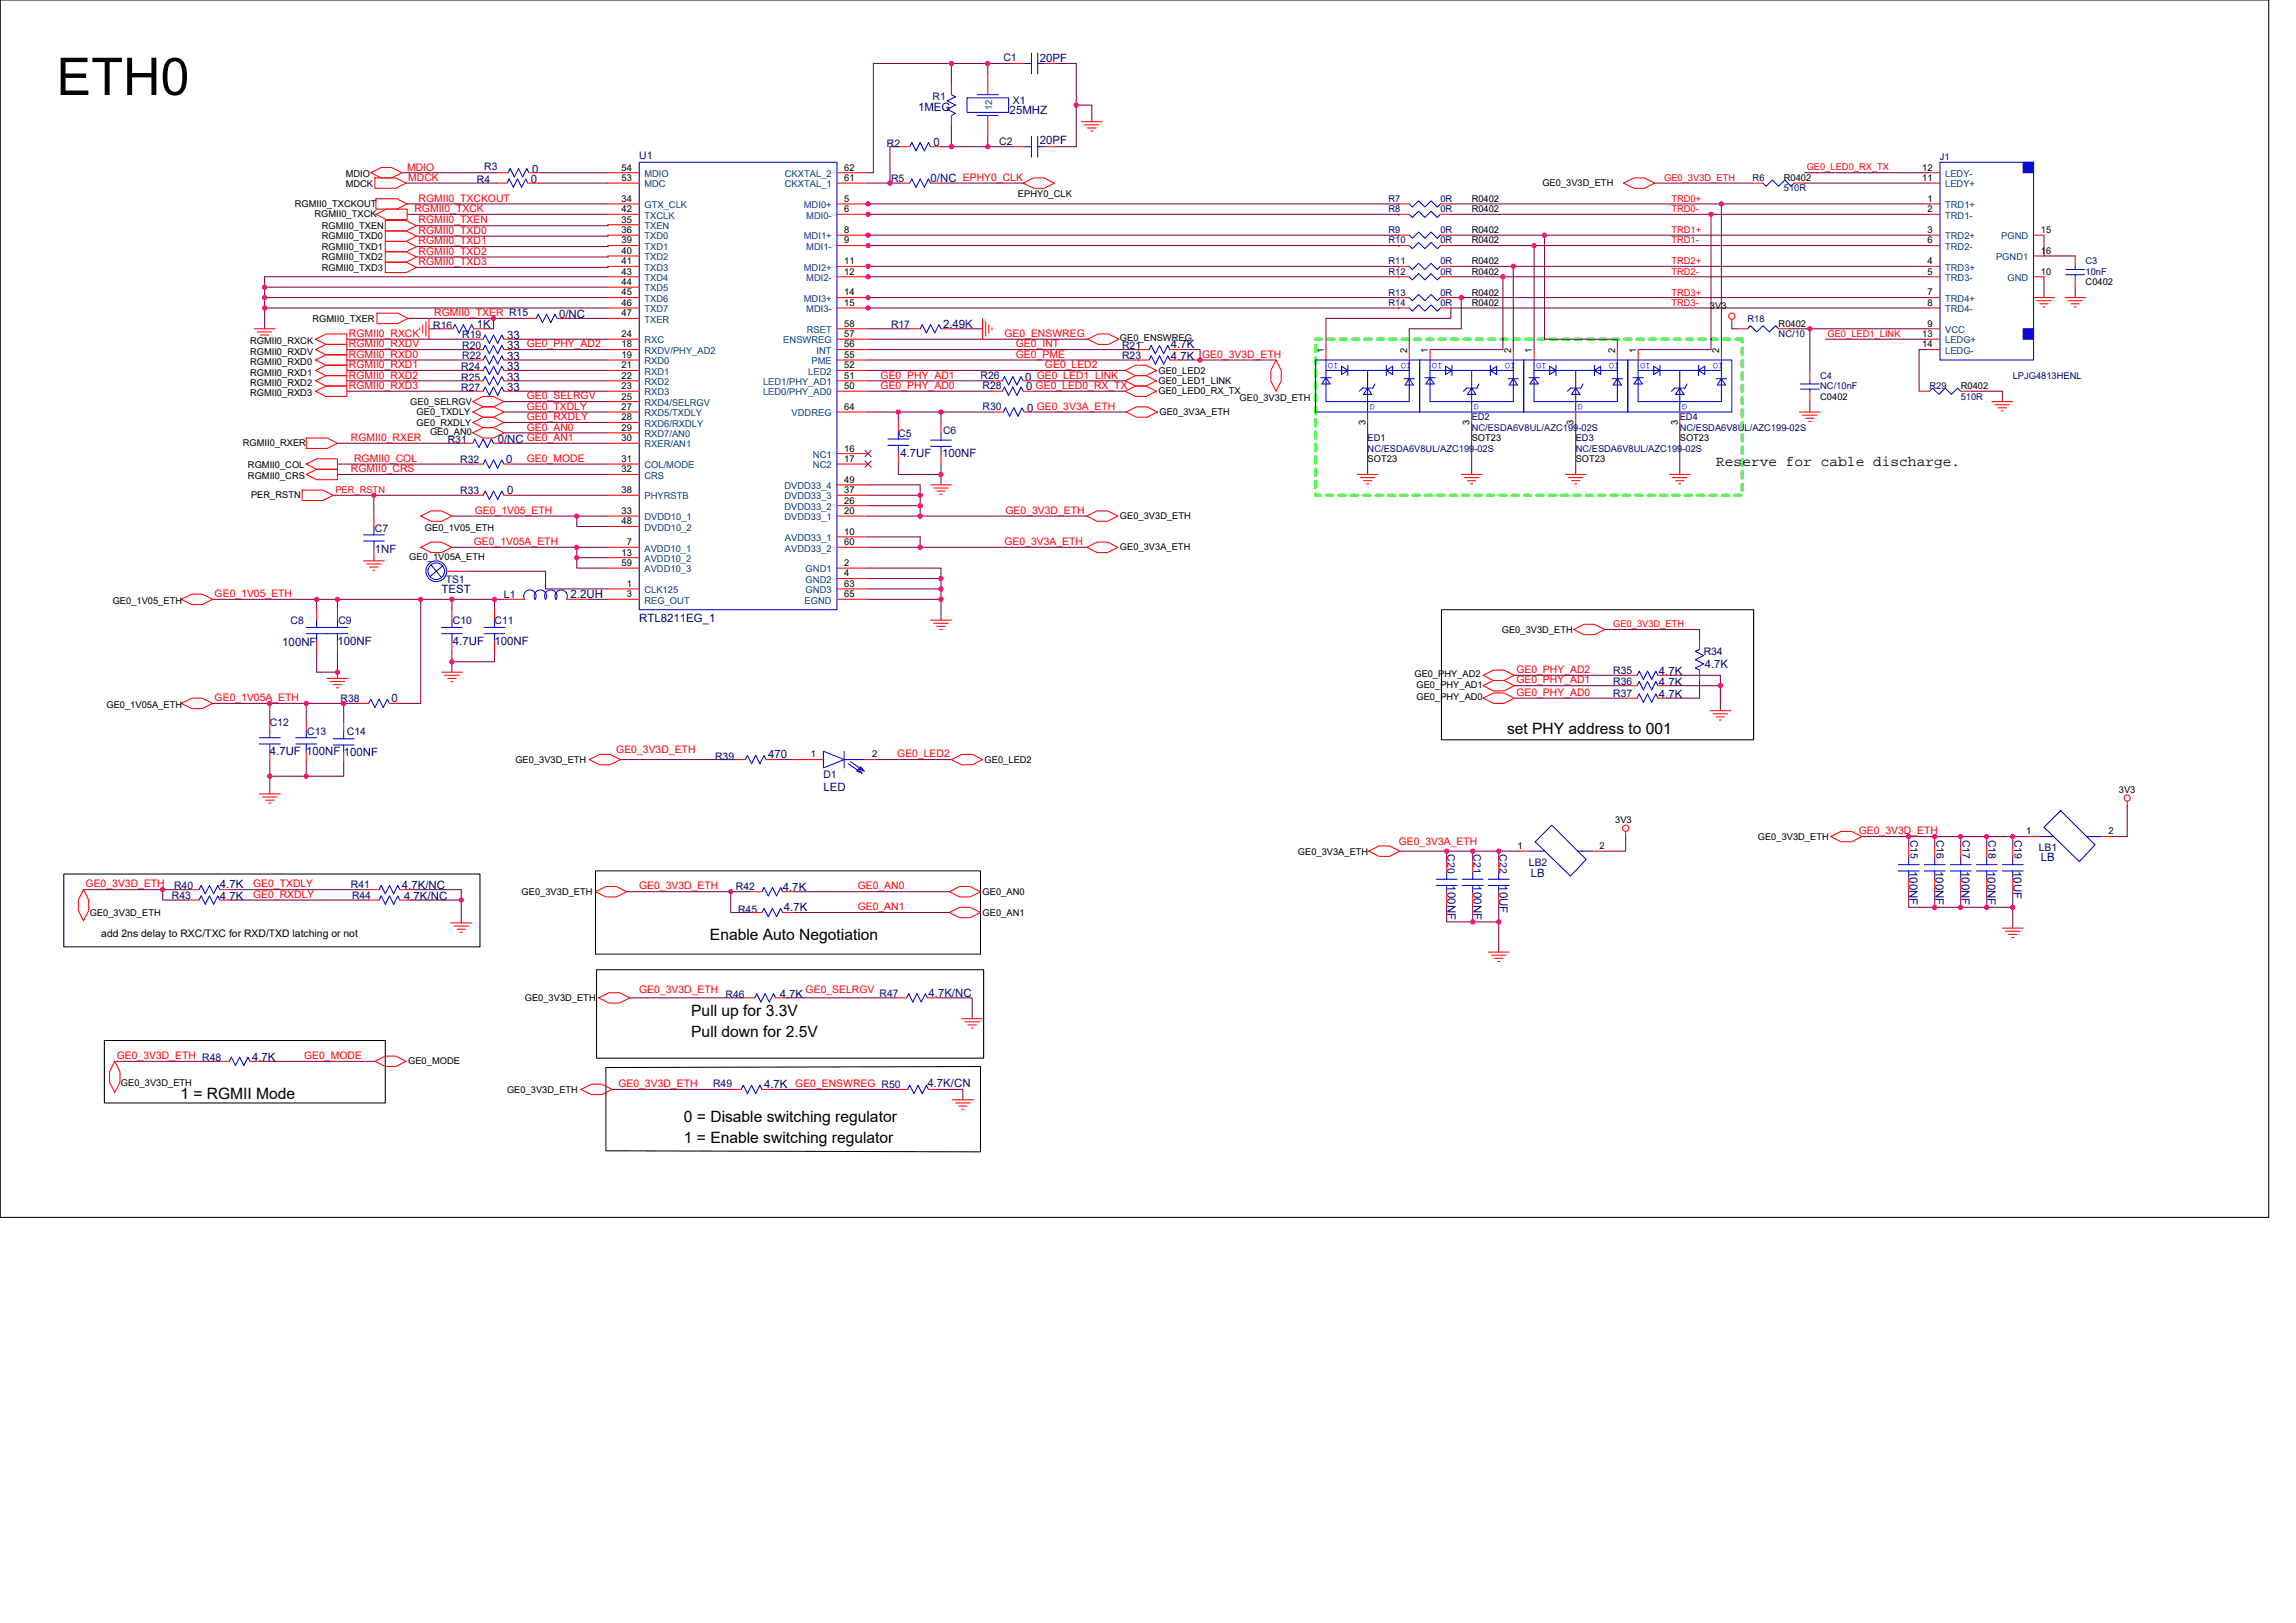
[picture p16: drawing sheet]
<svg xmlns="http://www.w3.org/2000/svg" width="297mm" height="210mm" viewBox="0 0 297 210" stroke-linecap="round" stroke-linejoin="round" font-family="sans-serif">
<defs><g id="words">
<text font-size="6.7" x="7.3" y="12.3">ETH0</text>
<g font-size="2">
<text x="195" y="95">set PHY address to 001</text>
<text x="91.8" y="121.6">Enable Auto Negotiation</text>
<text x="89.4" y="131.5">Pull up for 3.3V</text>
<text x="89.4" y="134.2">Pull down for 2.5V</text>
<text x="23.3" y="142.2">1 = RGMII Mode</text>
<text x="88.5" y="147.9">1 = Enable switching regulator</text>
<text x="88.5" y="145.2">0 = Disable switching regulator</text>
</g>
<text font-size="1.9" x="222" y="60.3">Reserve for cable discharge.</text>
<g font-size="1.5" fill="#000080">
<text x="134.5" y="8.1">20PF</text>
<text x="118.8" y="14.4">1MEG</text>
<text x="130.6" y="14.8">25MHZ</text>
<text x="68.7" y="23.7">0</text>
<text x="68.8" y="22.3">0</text>
<text x="120.4" y="23.5">0/NC EPHY0_CLK</text>
<text x="120.8" y="18.8">0</text>
<text x="134.5" y="18.7">20PF</text>
<text x="72.3" y="41.2">0/NC</text>
<text x="61.7" y="42.4">1K</text>
<text x="65.6" y="47.9">33</text>
<text x="65.6" y="46.6">33</text>
<text x="65.6" y="45.2">33 GE0_PHY_AD2</text>
<text x="65.6" y="43.9">33</text>
<text x="122" y="42.4">2.49K</text>
<text x="151.5" y="45.1">4.7K</text>
<text x="151.5" y="46.6">4.7K</text>
<text x="65.6" y="50.6">33</text>
<text x="65.6" y="49.3">33</text>
<text x="132.6" y="49.3">0 GE0_LED1_LINK</text>
<text x="132.8" y="50.5">0 GE0_LED0_RX_TX</text>
<text x="132.9" y="53.3">0 GE0_3V3A_ETH</text>
<text x="64.4" y="57.3">0/NC GE0_AN1</text>
<text x="65.5" y="59.9">0</text>
<text x="116.5" y="59.1">4.7UF</text>
<text x="121.9" y="59.1">100NF</text>
<text x="65.6" y="63.9">0</text>
<text x="48.5" y="71.6">1NF</text>
<text x="57.1" y="76.7">TEST</text>
<text x="73.8" y="77.4">2.2UH</text>
<text x="36.5" y="83.6">100NF</text>
<text x="43.7" y="83.4">100NF</text>
<text x="58.6" y="83.4">4.7UF</text>
<text x="64" y="83.4">100NF</text>
<text x="82.7" y="80.5">RTL8211EG_1</text>
<text x="214.6" y="88.7">4.7K</text>
<text x="214.6" y="87.4">4.7K</text>
<text x="220.5" y="86.4">4.7K</text>
<text x="50.7" y="90.8">0</text>
<text x="214.6" y="90.3">4.7K</text>
<text x="34.9" y="97.7">4.7UF 100NF 100NF</text>
<text x="99.4" y="98.1">470</text>
<text x="106.5" y="102.3">LED</text>
<text x="198.1" y="113.5">LB</text>
<text x="247" y="112.7" transform="rotate(90 247 112.7)">100NF</text>
<text x="250.4" y="112.7" transform="rotate(90 250.4 112.7)">100NF</text>
<text x="253.8" y="112.7" transform="rotate(90 253.8 112.7)">100NF</text>
<text x="257.1" y="112.7" transform="rotate(90 257.1 112.7)">100NF</text>
<text x="260.5" y="112.7" transform="rotate(90 260.5 112.7)">10UF</text>
<text x="264" y="111.4">LB</text>
<text x="28.4" y="116.4">4.7K</text>
<text x="28.4" y="114.9">4.7K</text>
<text x="52" y="115.1">4.7K/NC</text>
<text x="52.3" y="116.4">4.7K/NC</text>
<text x="101.3" y="115.2">4.7K</text>
<text x="101.4" y="117.9">4.7K</text>
<text x="187.3" y="114.6" transform="rotate(90 187.3 114.6)">100NF</text>
<text x="190.6" y="114.6" transform="rotate(90 190.6 114.6)">100NF</text>
<text x="194" y="114.6" transform="rotate(90 194 114.6)">10UF</text>
<text x="100.9" y="129.1">4.7K</text>
<text x="120.1" y="128.9">4.7K/NC</text>
<text x="32.6" y="137.3">4.7K</text>
<text x="98.9" y="140.8">4.7K</text>
<text x="120" y="140.7">4.7K/CN</text>
</g>
<g font-size="1.3" fill="#000080">
<text x="129.8" y="7.9">C1</text>
<text x="120.7" y="12.9">R1</text>
<text x="131" y="13.5">X1</text>
<text x="61.7" y="23.7">R4</text>
<text x="62.6" y="21.9">R3</text>
<text x="82.7" y="20.6">U1</text>
<text x="114.7" y="19">R2</text>
<text x="115.3" y="23.6">R5</text>
<text x="129.3" y="18.7">C2</text>
<text x="56" y="42.5">R16</text>
<text x="59.7" y="47.9">R24</text>
<text x="59.8" y="46.4">R22</text>
<text x="59.8" y="45.1">R20</text>
<text x="59.8" y="43.7">R19</text>
<text x="115.3" y="42.4">R17</text>
<text x="145.2" y="45.1">R21</text>
<text x="145.2" y="46.4">R23</text>
<text x="59.7" y="50.6">R27</text>
<text x="59.7" y="49.3">R25</text>
<text x="126.8" y="49">R26</text>
<text x="127.1" y="50.3">R28</text>
<text x="127.1" y="53">R30</text>
<text x="57.9" y="57.3">R31</text>
<text x="59.5" y="59.9">R32</text>
<text x="116.2" y="56.5">C5</text>
<text x="122" y="56.1">C6</text>
<text x="59.5" y="63.9">R33</text>
<text x="48.5" y="68.8">C7</text>
<text x="57.7" y="75.4">TS1</text>
<text x="65.2" y="77.4">L1</text>
<text x="37.6" y="80.8">C8</text>
<text x="43.8" y="80.8">C9</text>
<text x="58.6" y="80.8">C10</text>
<text x="64" y="80.8">C11</text>
<text x="208.7" y="88.6">R36</text>
<text x="208.7" y="87.2">R35</text>
<text x="220.4" y="84.8">R34</text>
<text x="34.9" y="94">C12</text>
<text x="39.8" y="95">C13</text>
<text x="44.1" y="90.9">R38</text>
<text x="44.9" y="95">C14</text>
<text x="208.7" y="90.2">R37</text>
<text x="92.5" y="98.3">R39</text>
<text x="106.5" y="100.7">D1</text>
<text x="187.3" y="110.5" transform="rotate(90 187.3 110.5)">C20</text>
<text x="190.6" y="110.5" transform="rotate(90 190.6 110.5)">C21</text>
<text x="194" y="110.5" transform="rotate(90 194 110.5)">C22</text>
<text x="197.8" y="112">LB2</text>
<text x="247.2" y="108.6" transform="rotate(90 247.2 108.6)">C15</text>
<text x="250.5" y="108.6" transform="rotate(90 250.5 108.6)">C16</text>
<text x="253.9" y="108.6" transform="rotate(90 253.9 108.6)">C17</text>
<text x="257.3" y="108.6" transform="rotate(90 257.3 108.6)">C18</text>
<text x="260.6" y="108.6" transform="rotate(90 260.6 108.6)">C19</text>
<text x="263.8" y="110.1">LB1</text>
<text x="22.3" y="116.3">R43</text>
<text x="22.5" y="115">R40</text>
<text x="45.4" y="114.8">R41</text>
<text x="45.5" y="116.3">R44</text>
<text x="95.2" y="115.1">R42</text>
<text x="95.5" y="118.1">R45</text>
<text x="93.9" y="129.1">R46</text>
<text x="113.8" y="129">R47</text>
<text x="92.3" y="140.7">R49</text>
</g>
<g font-size="1.3" fill="#f00">
<text x="52.7" y="22.1">MDIO</text>
<text x="52.8" y="23.4">MDCK</text>
<text x="53.6" y="27.4">RGMII0_TXCK</text>
<text x="54.2" y="26.1">RGMII0_TXCKOUT</text>
<text x="54.2" y="28.9">RGMII0_TXEN</text>
<text x="54.2" y="34.3">RGMII0_TXD3</text>
<text x="54.2" y="30.3">RGMII0_TXD0</text>
<text x="54.2" y="31.6">RGMII0_TXD1</text>
<text x="54.2" y="33">RGMII0_TXD2</text>
<text x="56.2" y="40.9">RGMII0_TXER R15</text>
<text x="45.1" y="47.6">RGMII0_RXD1</text>
<text x="45.1" y="43.6">RGMII0_RXCK</text>
<text x="45.1" y="44.9">RGMII0_RXDV</text>
<text x="45.1" y="46.3">RGMII0_RXD0</text>
<text x="129.9" y="43.6">GE0_ENSWREG</text>
<text x="131.4" y="46.3">GE0_PME</text>
<text x="131.4" y="44.9">GE0_INT</text>
<text x="135.2" y="47.6">GE0_LED2</text>
<text x="155.5" y="46.3">GE0_3V3D_ETH</text>
<text x="45.1" y="49">RGMII0_RXD2</text>
<text x="45.1" y="50.3">RGMII0_RXD3</text>
<text x="68.2" y="53">GE0_TXDLY</text>
<text x="68.2" y="51.7">GE0_SELRGV</text>
<text x="113.9" y="50.3">GE0_PHY_AD0</text>
<text x="113.9" y="49">GE0_PHY_AD1</text>
<text x="45.4" y="57">RGMII0_RXER</text>
<text x="45.8" y="59.7">RGMII0_COL</text>
<text x="68.2" y="54.4">GE0_RXDLY</text>
<text x="68.2" y="59.7">GE0_MODE</text>
<text x="68.2" y="55.7">GE0_AN0</text>
<text x="45.4" y="61.1">RGMII0_CRS</text>
<text x="61.3" y="70.5">GE0_1V05A_ETH</text>
<text x="61.4" y="66.5">GE0_1V05_ETH</text>
<text x="129.9" y="70.5">GE0_3V3A_ETH</text>
<text x="130.1" y="66.5">GE0_3V3D_ETH</text>
<text x="27.8" y="77.2">GE0_1V05_ETH</text>
<text x="196.2" y="88.4">GE0_PHY_AD1</text>
<text x="196.2" y="87.1">GE0_PHY_AD2</text>
<text x="27.8" y="90.7">GE0_1V05A_ETH</text>
<text x="196.2" y="90">GE0_PHY_AD0</text>
<text x="79.7" y="97.4">GE0_3V3D_ETH</text>
<text x="116.1" y="98">GE0_LED2</text>
<text x="240.5" y="107.9">GE0_3V3D_ETH</text>
<text x="181" y="109.3">GE0_3V3A_ETH</text>
<text x="11.1" y="114.8">GE0_3V3D_ETH</text>
<text x="32.7" y="114.8">GE0_TXDLY</text>
<text x="32.7" y="116.1">GE0_RXDLY</text>
<text x="82.7" y="115.1">GE0_3V3D_ETH</text>
<text x="111" y="115.1">GE0_AN0</text>
<text x="111" y="117.8">GE0_AN1</text>
<text x="82.7" y="128.5">GE0_3V3D_ETH</text>
<text x="104.2" y="128.5">GE0_SELRGV</text>
<text x="15.1" y="137">GE0_3V3D_ETH R48</text>
<text x="39.3" y="137">GE0_MODE</text>
<text x="80" y="140.6">GE0_3V3D_ETH</text>
<text x="102.9" y="140.6">GE0_ENSWREG R50</text>
</g>
<text font-size="1.3" x="13.1" y="121.3">add 2ns delay to RXC/TXC for RXD/TXD latching or not</text>
<g font-size="1.2" fill="#004080">
<text x="128.4" y="14.3" transform="rotate(-90 128.4 14.3)">12</text>
<text x="83.4" y="22.9">MDIO</text>
<text x="101.5" y="22.9">CKXTAL_2</text>
<text x="251.6" y="22.9">LEDY-</text>
<text x="83.4" y="26.9">GTX_CLK</text>
<text x="83.4" y="29.6">TXEN</text>
<text x="83.4" y="28.3">TXCLK</text>
<text x="83.4" y="24.2">MDC</text>
<text x="101.5" y="24.2">CKXTAL_1</text>
<text x="104" y="26.9">MDI0+</text>
<text x="104.3" y="28.3">MDI0-</text>
<text x="251.6" y="26.9">TRD1+</text>
<text x="251.6" y="28.3">TRD1-</text>
<text x="251.6" y="24.2">LEDY+</text>
<text x="83.4" y="31">TXD0</text>
<text x="83.4" y="32.3">TXD1</text>
<text x="83.4" y="33.7">TXD2</text>
<text x="83.4" y="35">TXD3</text>
<text x="104" y="31">MDI1+</text>
<text x="104" y="35">MDI2+</text>
<text x="104.3" y="32.3">MDI1-</text>
<text x="251.6" y="31">TRD2+</text>
<text x="251.6" y="32.3">TRD2-</text>
<text x="251.6" y="35">TRD3+</text>
<text x="258.2" y="33.7">PGND1</text>
<text x="258.9" y="31">PGND</text>
<text x="83.4" y="36.4">TXD4</text>
<text x="83.4" y="37.7">TXD5</text>
<text x="83.4" y="39">TXD6</text>
<text x="83.4" y="40.4">TXD7</text>
<text x="83.4" y="41.7">TXER</text>
<text x="104" y="39">MDI3+</text>
<text x="104.3" y="36.4">MDI2-</text>
<text x="104.3" y="40.4">MDI3-</text>
<text x="251.6" y="36.4">TRD3-</text>
<text x="251.6" y="39">TRD4+</text>
<text x="251.6" y="40.4">TRD4-</text>
<text x="259.7" y="36.4">GND</text>
<text x="83.4" y="45.8">RXDV/PHY_AD2</text>
<text x="83.4" y="47.1">RXD0</text>
<text x="83.4" y="44.4">RXC</text>
<text x="101.3" y="44.4">ENSWREG</text>
<text x="104.4" y="43.1">RSET</text>
<text x="105" y="47.1">PME</text>
<text x="105.6" y="45.8">INT</text>
<text x="251.6" y="43.1">VCC</text>
<text x="251.6" y="45.8">LEDG-</text>
<text x="251.6" y="44.4">LEDG+</text>
<text x="83.4" y="48.5">RXD1</text>
<text x="83.4" y="49.8">RXD2</text>
<text x="83.4" y="51.2">RXD3</text>
<text x="83.4" y="52.5">RXD4/SELRGV</text>
<text x="83.4" y="53.9">RXD5/TXDLY</text>
<text x="98.7" y="51.2">LED0/PHY_AD0</text>
<text x="98.7" y="49.8">LED1/PHY_AD1</text>
<text x="102.4" y="53.9">VDDREG</text>
<text x="104.6" y="48.5">LED2</text>
<text x="83.4" y="55.2">RXD6/RXDLY</text>
<text x="83.4" y="56.5">RXD7/AN0</text>
<text x="83.4" y="57.9">RXER/AN1</text>
<text x="105.2" y="59.2">NC1</text>
<text x="83.4" y="60.6">COL/MODE</text>
<text x="83.4" y="61.9">CRS</text>
<text x="83.4" y="64.6">PHYRSTB</text>
<text x="101.5" y="66">DVDD33_2</text>
<text x="101.5" y="64.6">DVDD33_3</text>
<text x="101.5" y="63.3">DVDD33_4</text>
<text x="105.2" y="60.6">NC2</text>
<text x="83.4" y="71.4">AVDD10_1</text>
<text x="83.4" y="67.3">DVDD10_1</text>
<text x="83.4" y="68.7">DVDD10_2</text>
<text x="101.5" y="67.3">DVDD33_1</text>
<text x="101.5" y="70">AVDD33_1</text>
<text x="101.5" y="71.4">AVDD33_2</text>
<text x="83.4" y="76.7">CLK125</text>
<text x="83.4" y="72.7">AVDD10_2</text>
<text x="83.4" y="74">AVDD10_3</text>
<text x="104.2" y="74">GND1</text>
<text x="104.2" y="75.4">GND2</text>
<text x="104.2" y="76.7">GND3</text>
<text x="83.4" y="78.1">REG_OUT</text>
<text x="104.1" y="78.1">EGND</text>
</g>
<g font-size="1.2">
<text x="44.7" y="22.9">MDIO</text>
<text x="80.4" y="23.4">53</text>
<text x="80.4" y="22.1">54</text>
<text x="109.2" y="23.4">61</text>
<text x="109.2" y="22.1">62</text>
<text x="230.8" y="23.4">R0402</text>
<text x="248.7" y="23.4">11</text>
<text x="248.7" y="22.1">12</text>
<text x="38.1" y="26.8">RGMII0_TXCKOUT</text>
<text x="40.7" y="28.1">RGMII0_TXCK</text>
<text x="41.6" y="29.6">RGMII0_TXEN</text>
<text x="44.7" y="24.2">MDCK</text>
<text x="80.4" y="26.1">34</text>
<text x="80.4" y="28.8">35</text>
<text x="80.4" y="27.5">42</text>
<text x="109.2" y="26.1">5</text>
<text x="109.2" y="27.5">6</text>
<text x="131.7" y="25.4">EPHY0_CLK</text>
<text x="190.4" y="26.1">R0402</text>
<text x="190.4" y="27.5">R0402</text>
<text x="199.5" y="24.1">GE0_3V3D_ETH</text>
<text x="249.4" y="26.1">1</text>
<text x="249.4" y="27.5">2</text>
<text x="41.6" y="31">RGMII0_TXD0</text>
<text x="41.6" y="32.3">RGMII0_TXD1</text>
<text x="41.6" y="33.7">RGMII0_TXD2</text>
<text x="41.6" y="35">RGMII0_TXD3</text>
<text x="80.4" y="30.1">36</text>
<text x="80.4" y="31.5">39</text>
<text x="80.4" y="32.8">40</text>
<text x="80.4" y="34.2">41</text>
<text x="80.4" y="35.5">43</text>
<text x="109.2" y="30.1">8</text>
<text x="109.2" y="34.2">11</text>
<text x="109.2" y="31.5">9</text>
<text x="109.2" y="35.5">12</text>
<text x="190.4" y="30.2">R0402</text>
<text x="190.4" y="34.2">R0402</text>
<text x="190.4" y="31.5">R0402</text>
<text x="190.4" y="35.5">R0402</text>
<text x="249.4" y="30.1">3</text>
<text x="249.4" y="31.5">6</text>
<text x="249.4" y="34.2">4</text>
<text x="249.4" y="35.5">5</text>
<text x="264" y="30.1">15</text>
<text x="264" y="35.5">10</text>
<text x="264" y="32.8">16</text>
<text x="40.4" y="41.6">RGMII0_TXER</text>
<text x="80.4" y="36.9">44</text>
<text x="80.4" y="38.2">45</text>
<text x="80.4" y="39.6">46</text>
<text x="80.4" y="40.9">47</text>
<text x="109.2" y="38.2">14</text>
<text x="109.2" y="39.6">15</text>
<text x="190.4" y="38.2">R0402</text>
<text x="190.4" y="39.6">R0402</text>
<text x="221.2" y="40">3V3</text>
<text x="249.4" y="38.2">7</text>
<text x="249.4" y="39.6">8</text>
<text x="269.8" y="36.9">C0402</text>
<text x="32.3" y="44.6">RGMII0_RXCK</text>
<text x="32.3" y="45.9">RGMII0_RXDV</text>
<text x="32.3" y="47.3">RGMII0_RXD0</text>
<text x="80.4" y="45">18</text>
<text x="80.4" y="46.3">19</text>
<text x="80.4" y="47.7">21</text>
<text x="80.4" y="43.6">24</text>
<text x="109.2" y="43.6">57</text>
<text x="109.2" y="46.3">55</text>
<text x="109.2" y="47.7">52</text>
<text x="109.2" y="45">56</text>
<text x="109.2" y="42.3">58</text>
<text x="144.9" y="44.2">GE0_ENSWREG</text>
<text x="171.3" y="45.6" transform="rotate(-90 171.3 45.6)">1</text>
<text x="182" y="45.6" transform="rotate(-90 182 45.6)">2</text>
<text x="184.7" y="45.6" transform="rotate(-90 184.7 45.6)">1</text>
<text x="195.5" y="45.6" transform="rotate(-90 195.5 45.6)">2</text>
<text x="198.2" y="45.6" transform="rotate(-90 198.2 45.6)">1</text>
<text x="209" y="45.6" transform="rotate(-90 209 45.6)">2</text>
<text x="211.7" y="45.6" transform="rotate(-90 211.7 45.6)">1</text>
<text x="222.4" y="45.6" transform="rotate(-90 222.4 45.6)">2</text>
<text x="230.1" y="42.3">R0402</text>
<text x="248.7" y="45">14</text>
<text x="248.7" y="43.6">13</text>
<text x="249.4" y="42.3">9</text>
<text x="32.3" y="48.6">RGMII0_RXD1</text>
<text x="32.3" y="49.9">RGMII0_RXD2</text>
<text x="32.3" y="51.3">RGMII0_RXD3</text>
<text x="53.1" y="52.4">GE0_SELRGV</text>
<text x="53.9" y="53.7">GE0_TXDLY</text>
<text x="80.4" y="49">22</text>
<text x="80.4" y="50.3">23</text>
<text x="80.4" y="51.7">25</text>
<text x="80.4" y="53">27</text>
<text x="109.2" y="53">64</text>
<text x="109.2" y="50.3">50</text>
<text x="109.2" y="49">51</text>
<text x="149.9" y="48.3">GE0_LED2</text>
<text x="149.9" y="49.7">GE0_LED1_LINK</text>
<text x="149.9" y="51">GE0_LED0_RX_TX</text>
<text x="150" y="53.7">GE0_3V3A_ETH</text>
<text x="160.4" y="51.8">GE0_3V3D_ETH</text>
<text x="235.5" y="51.7">C0402</text>
<text x="253.7" y="50.3">R0402</text>
<text x="31.4" y="57.8">RGMII0_RXER</text>
<text x="53.9" y="55.1">GE0_RXDLY</text>
<text x="55.6" y="56.3">GE0_AN0</text>
<text x="80.4" y="54.4">28</text>
<text x="80.4" y="55.7">29</text>
<text x="80.4" y="57.1">30</text>
<text x="80.4" y="59.8">31</text>
<text x="109.2" y="58.4">16</text>
<text x="109.2" y="59.8">17</text>
<text x="176.7" y="54.9" transform="rotate(-90 176.7 54.9)">3</text>
<text x="176.9" y="59.8">SOT23</text>
<text x="190.1" y="54.9" transform="rotate(-90 190.1 54.9)">3</text>
<text x="190.4" y="57.1">SOT23</text>
<text x="203.6" y="54.9" transform="rotate(-90 203.6 54.9)">3</text>
<text x="203.9" y="59.8">SOT23</text>
<text x="217" y="54.9" transform="rotate(-90 217 54.9)">3</text>
<text x="217.3" y="57.1">SOT23</text>
<text x="32.1" y="61.9">RGMII0_CRS</text>
<text x="32.1" y="60.6">RGMII0_COL</text>
<text x="32.5" y="64.5">PER_RSTN</text>
<text x="80.4" y="61.1">32</text>
<text x="80.4" y="63.8">38</text>
<text x="109.2" y="65.2">26</text>
<text x="109.2" y="63.8">37</text>
<text x="109.2" y="62.5">49</text>
<text x="55" y="68.7">GE0_1V05_ETH</text>
<text x="80.4" y="71.9">13</text>
<text x="80.4" y="66.5">33</text>
<text x="80.4" y="67.8">48</text>
<text x="81.1" y="70.5">7</text>
<text x="109.2" y="69.2">10</text>
<text x="109.2" y="70.5">60</text>
<text x="109.2" y="66.5">20</text>
<text x="144.9" y="71.2">GE0_3V3A_ETH</text>
<text x="144.9" y="67.2">GE0_3V3D_ETH</text>
<text x="52.9" y="72.4">GE0_1V05A_ETH</text>
<text x="80.4" y="73.2">59</text>
<text x="81.1" y="75.9">1</text>
<text x="81.1" y="77.3">3</text>
<text x="109.2" y="73.2">2</text>
<text x="109.2" y="74.6">4</text>
<text x="109.2" y="75.9">63</text>
<text x="109.2" y="77.3">65</text>
<text x="14.6" y="78.1">GE0_1V05_ETH</text>
<text x="194.3" y="81.9">GE0_3V3D_ETH</text>
<text x="183" y="87.6">GE0_PHY_AD2</text>
<text x="183.3" y="89">GE0_PHY_AD1</text>
<text x="13.8" y="91.5">GE0_1V05A_ETH</text>
<text x="183.3" y="90.6">GE0_PHY_AD0</text>
<text x="66.7" y="98.7">GE0_3V3D_ETH</text>
<text x="104.9" y="98">1</text>
<text x="112.8" y="98">2</text>
<text x="127.4" y="98.7">GE0_LED2</text>
<text x="209" y="106.5">3V3</text>
<text x="262.1" y="108">1</text>
<text x="272.8" y="108">2</text>
<text x="274.1" y="102.6">3V3</text>
<text x="167.9" y="110.7">GE0_3V3A_ETH</text>
<text x="196.3" y="109.8">1</text>
<text x="206.9" y="109.8">2</text>
<text x="227.4" y="108.6">GE0_3V3D_ETH</text>
<text x="11.6" y="118.5">GE0_3V3D_ETH</text>
<text x="67.5" y="115.8">GE0_3V3D_ETH</text>
<text x="127.1" y="115.8">GE0_AN0</text>
<text x="127.1" y="118.5">GE0_AN1</text>
<text x="67.9" y="129.5">GE0_3V3D_ETH</text>
<text x="52.8" y="137.7">GE0_MODE</text>
<text x="15.7" y="140.5">GE0_3V3D_ETH</text>
<text x="65.6" y="141.4">GE0_3V3D_ETH</text>
</g>
<g font-size="1.2" fill="#f00">
<text x="215.3" y="23.4">GE0_3V3D_ETH</text>
<text x="233.7" y="22">GE0_LED0_RX_TX</text>
<text x="216.2" y="26.1">TRD0+</text>
<text x="216.2" y="27.5">TRD0-</text>
<text x="216.2" y="30.2">TRD1+</text>
<text x="216.2" y="31.5">TRD1-</text>
<text x="216.2" y="34.2">TRD2+</text>
<text x="216.2" y="35.5">TRD2-</text>
<text x="216.2" y="38.2">TRD3+</text>
<text x="216.2" y="39.6">TRD3-</text>
<text x="236.4" y="43.6">GE0_LED1_LINK</text>
<text x="43.4" y="63.8">PER_RSTN</text>
<text x="208.7" y="81.1">GE0_3V3D_ETH</text>
</g>
<g font-size="1.2" fill="#000080">
<text x="226.7" y="23.4">R6</text>
<text x="251" y="20.7">J1</text>
<text x="179.6" y="26.1">R7</text>
<text x="179.6" y="27.5">R8</text>
<text x="186.4" y="26.1">0R</text>
<text x="186.4" y="27.5">0R</text>
<text x="230.8" y="24.8">510R</text>
<text x="179.6" y="30.2">R9</text>
<text x="179.6" y="34.2">R11</text>
<text x="179.6" y="31.5">R10</text>
<text x="179.6" y="35.5">R12</text>
<text x="186.4" y="34.2">0R</text>
<text x="186.4" y="31.5">0R</text>
<text x="186.4" y="35.5">0R</text>
<text x="186.4" y="30.2">0R</text>
<text x="269.8" y="34.2">C3</text>
<text x="269.8" y="35.5">10nF</text>
<text x="179.6" y="38.2">R13</text>
<text x="179.6" y="39.6">R14</text>
<text x="186.4" y="38.2">0R</text>
<text x="186.4" y="39.6">0R</text>
<text x="226.1" y="41.6">R18</text>
<text x="230.1" y="43.6">NC/10</text>
<text x="235.5" y="49">C4</text>
<text x="235.5" y="50.3">NC/10nF</text>
<text x="249.6" y="50.3">R29</text>
<text x="253.7" y="51.7">510R</text>
<text x="260.4" y="49">LPJG4813HENL</text>
<text x="176.9" y="57.1">ED1</text>
<text x="176.9" y="58.4">NC/ESDA6V8UL/AZC199-02S</text>
<text x="190.4" y="54.4">ED2</text>
<text x="190.4" y="55.7">NC/ESDA6V8UL/AZC199-02S</text>
<text x="203.9" y="57.1">ED3</text>
<text x="203.9" y="58.4">NC/ESDA6V8UL/AZC199-02S</text>
<text x="217.3" y="54.4">ED4</text>
<text x="217.3" y="55.7">NC/ESDA6V8UL/AZC199-02S</text>
</g>
<g font-size="1.2" fill="#00f">
<text x="173.2" y="46.9" transform="rotate(180 173.2 46.9)">IO</text>
<text x="182.6" y="46.9" transform="rotate(180 182.6 46.9)">IO</text>
<text x="186.6" y="46.9" transform="rotate(180 186.6 46.9)">IO</text>
<text x="196" y="46.9" transform="rotate(180 196 46.9)">IO</text>
<text x="200.1" y="46.9" transform="rotate(180 200.1 46.9)">IO</text>
<text x="209.5" y="46.9" transform="rotate(180 209.5 46.9)">IO</text>
<text x="213.5" y="46.9" transform="rotate(180 213.5 46.9)">IO</text>
<text x="223" y="46.9" transform="rotate(180 223 46.9)">IO</text>
<text x="177.9" y="52.3" transform="rotate(180 177.9 52.3)">G</text>
<text x="191.3" y="52.3" transform="rotate(180 191.3 52.3)">G</text>
<text x="204.8" y="52.3" transform="rotate(180 204.8 52.3)">G</text>
<text x="218.3" y="52.3" transform="rotate(180 218.3 52.3)">G</text>
</g>
</g></defs>
<path d="M0 0h293.5v157.5h-293.5zM186.5 78.9h40.4v16.8h-40.4zM8.2 113.1h53.9v9.4h-53.9zM77 112.7h49.8v10.7h-49.8zM13.5 134.6h36.3v8.1h-36.3zM77.2 125.5h50.1v11.4h-50.1zM78.4 138.1l48.4-.1v11l-48.4-.1z" fill="none" stroke="#000" stroke-width=".13"/>
<path d="M170.2 43.9h55.2v20.2h-55.2z" fill="none" stroke="#0f0" stroke-width=".4" stroke-dasharray=".8 .8"/>
<path d="M34.9 100.4h4.7" fill="none" stroke="#800040" stroke-width=".13"/>
<circle cx="39.6" cy="100.4" r=".27" fill="#f0f"/>
<circle cx="39.6" cy="100.4" r=".27" fill="none" stroke="#f0f" stroke-width=".13"/>
<circle cx="34.9" cy="100.4" r=".27" fill="#f0f"/>
<circle cx="34.9" cy="100.4" r=".27" fill="none" stroke="#f0f" stroke-width=".13"/>
<g fill="none" stroke="#800040" stroke-width=".13">
<path d="M41 84.3v2.7h2.7M43.7 84.3v3.5M215.8 87.4h6.8M215.8 88.7h6.8v3.2M53.1 115.1h6.6M53.1 116.4h6.6v3M187.2 116.9v2.4h6.7M190.5 116.9v2.4M193.9 119.3v3.9M193.9 116.9v2.4M246.9 115v2.4h3.4M250.3 115v2.4"/>
<path d="M250.3 117.4h3.4M253.7 117.4h3.3M253.7 115v2.4M257 115v2.4M257 117.4h3.4M260.4 117.4v2.7M260.4 115v2.4M121.3 129.1h4.5v2.7M121.5 140.9h3.1v1.4"/>
</g>
<g fill="#f0f" stroke="#f0f" stroke-width=".13">
<circle cx="222.6" cy="88.7" r=".27"/>
<circle cx="59.7" cy="116.4" r=".27"/>
<circle cx="193.9" cy="119.3" r=".27"/>
<circle cx="190.5" cy="119.3" r=".27"/>
<circle cx="257" cy="117.4" r=".27"/>
<circle cx="260.4" cy="117.4" r=".27"/>
<circle cx="250.3" cy="117.4" r=".27"/>
<circle cx="253.7" cy="117.4" r=".27"/>
</g>
<circle cx="43.6" cy="87" r=".27" fill="#f0f"/>
<circle cx="43.6" cy="87" r=".27" fill="none" stroke="#f0f" stroke-width=".13"/>
<g fill="none" stroke="#800040" stroke-width=".13">
<path d="M136.5 8.2h2.7v5.4M139.2 13.6h2.1v2.1M139.2 13.6v5.4h-2.7M34.2 39.8v2.7M116.2 59.9v1.5h5.5v1.3M123.1 42.5h4M48.4 72.3v.3M112.3 73.5h9.4v4M112.3 74.8h9.4M112.3 76.2h9.4M112.3 77.5h9.4M121.7 77.5v2.7"/>
<path d="M121.7 60v1.4M34.9 98.5v4.2M39.6 98.5v1.9h4.9v-1.7M58.5 84.3v1.3M58.5 85.6v1.4M64 84.3v1.3h-5.5"/>
</g>
<g fill="#f0f" stroke="#f0f" stroke-width=".13">
<circle cx="58.5" cy="85.6" r=".27"/>
<circle cx="121.7" cy="77.5" r=".27"/>
<circle cx="121.7" cy="74.8" r=".27"/>
<circle cx="121.7" cy="76.2" r=".27"/>
<circle cx="121.7" cy="61.4" r=".27"/>
<circle cx="139.2" cy="13.6" r=".27"/>
</g>
<circle cx="34.2" cy="39.8" r=".27" fill="#f0f"/>
<circle cx="34.2" cy="39.8" r=".27" fill="none" stroke="#f0f" stroke-width=".13"/>
<path d="M78.7 38.5h-44.5v1.3" fill="none" stroke="#800040" stroke-width=".13"/>
<circle cx="34.2" cy="38.5" r=".27" fill="#f0f"/>
<circle cx="34.2" cy="38.5" r=".27" fill="none" stroke="#f0f" stroke-width=".13"/>
<path d="M78.7 35.8h-44.5v1.4h44.5" fill="none" stroke="#800040" stroke-width=".13"/>
<circle cx="34.2" cy="37.2" r=".27" fill="#f0f"/>
<circle cx="34.2" cy="37.2" r=".27" fill="none" stroke="#f0f" stroke-width=".13"/>
<g fill="none" stroke="#800040" stroke-width=".13">
<path d="M34.2 39.8h44.5M34.2 37.2v1.3M52.7 27.7h26M55.5 42.5h1.8M66.5 45.2h12.2M112.3 46.6h35M112.3 45.2h35M112.3 50.6h16M112.3 49.3h16M112.3 47.9h33.3M27.5 77.5h13.5M113.3 98.3h9.8"/>
<path d="M195.9 90.3h14.6M195.9 88.7h14.6M195.9 87.4h14.6"/>
</g>
<circle cx="41" cy="77.5" r=".27" fill="#f0f"/>
<circle cx="41" cy="77.5" r=".27" fill="none" stroke="#f0f" stroke-width=".13"/>
<path d="M41 77.5h2.7" fill="none" stroke="#800040" stroke-width=".13"/>
<circle cx="43.6" cy="77.5" r=".27" fill="#f0f"/>
<circle cx="43.6" cy="77.5" r=".27" fill="none" stroke="#f0f" stroke-width=".13"/>
<g fill="none" stroke="#800040" stroke-width=".13">
<path d="M53.9 34.6h24.8M65.2 53.3h13.5M65.2 54.7h13.5M41 77.5v1.4M54.4 77.5h4.1M54.4 77.5h-10.7v1.4M54.4 77.5v13.5h-2.7M58.5 66.8h16.1v1.3h4.1M58.5 77.5h5.5M58.5 77.5v1.4M64 77.5v1.4M64 77.5h1.2"/>
<path d="M74.6 66.8h4.1M10.8 115.1h13.6M21 115.1v1.3h3.4M29.8 115.1h17.9M29.8 116.4h17.9M81.1 115.4h13.4v2.7h2.7M94.5 115.4h2.7M250.3 108.2v1.4M14.8 137.3h13.5M81.5 129.1h14.8M79.2 140.9h15.3"/>
</g>
<g fill="#f0f" stroke="#f0f" stroke-width=".13">
<circle cx="58.5" cy="77.5" r=".27"/>
<circle cx="64" cy="77.5" r=".27"/>
<circle cx="54.4" cy="77.5" r=".27"/>
<circle cx="74.6" cy="66.8" r=".27"/>
<circle cx="21" cy="115.1" r=".27"/>
<circle cx="94.5" cy="115.4" r=".27"/>
</g>
<circle cx="250.3" cy="108.2" r=".27" fill="#f0f"/>
<circle cx="250.3" cy="108.2" r=".27" fill="none" stroke="#f0f" stroke-width=".13"/>
<g fill="none" stroke="#800040" stroke-width=".13">
<path d="M65.2 56h13.5M65.2 57.3h13.5M65.2 52h13.5M112.3 43.9h28.4M133.9 53.3h11.8M152.7 46.6h2.6M152.7 45.2h2.6v1.4M155.3 46.6h9.8M66.5 60h12.2M112.3 69.5h6.7v1.3h21.6M112.3 62.7h6.7v4.1M112.3 64.1h6.7"/>
<path d="M112.3 66.8h6.7M112.3 65.4h6.7M119 66.8h21.6M27.5 91h7.4v2.2M34.9 91h4.7M80.3 98.3h14.8M207.6 81.4h12.3v1.3M102.6 115.4h20.2M102.6 118.1h20.2M181.1 110.1h6.1M187.2 110.1v1.4M187.2 110.1h3.3"/>
<path d="M190.5 110.1v1.4M190.5 110.1h3.4M193.9 110.1v1.4M193.9 110.1h2.7M210.3 108.1v2h-2.9M240.9 108.2h6M246.9 108.2h6.8M246.9 108.2v1.4M253.7 108.2h3.3M253.7 108.2v1.4M257 108.2h3.4M257 108.2v1.4"/>
<path d="M260.4 108.2h2M260.4 108.2v1.4M275.2 104.2v4h-2M275.2 104.2h.1M33.7 137.3h14.8M101.7 129.1h14.2M99.9 140.9h16.2"/>
</g>
<g fill="#f0f" stroke="#f0f" stroke-width=".13">
<circle cx="253.7" cy="108.2" r=".27"/>
<circle cx="260.4" cy="108.2" r=".27"/>
<circle cx="257" cy="108.2" r=".27"/>
<circle cx="246.9" cy="108.2" r=".27"/>
<circle cx="155.3" cy="46.6" r=".27"/>
<circle cx="119" cy="66.8" r=".27"/>
<circle cx="119" cy="64.1" r=".27"/>
<circle cx="119" cy="65.4" r=".27"/>
<circle cx="187.2" cy="110.1" r=".27"/>
<circle cx="190.5" cy="110.1" r=".27"/>
<circle cx="193.9" cy="110.1" r=".27"/>
<circle cx="119" cy="70.8" r=".27"/>
</g>
<circle cx="39.6" cy="91" r=".27" fill="#f0f"/>
<circle cx="39.6" cy="91" r=".27" fill="none" stroke="#f0f" stroke-width=".13"/>
<circle cx="34.9" cy="91" r=".27" fill="#f0f"/>
<circle cx="34.9" cy="91" r=".27" fill="none" stroke="#f0f" stroke-width=".13"/>
<path d="M39.6 91h4.9M44.5 91v2.3M44.5 91h1.8" fill="none" stroke="#800040" stroke-width=".13"/>
<circle cx="44.5" cy="91" r=".27" fill="#f0f"/>
<circle cx="44.5" cy="91" r=".27" fill="none" stroke="#f0f" stroke-width=".13"/>
<g fill="none" stroke="#800040" stroke-width=".13">
<path d="M116.4 19h-1.3v4.7M121.7 19h1.4M123.1 8.2h4.7M123.1 19h4.7M123.1 8.2h-10.1v14.1h-.7M123.1 8.2v2.7M123.1 16.3v2.7M127.8 8.2v1.4M127.8 17.6v1.4M127.8 8.2h3.4M127.8 19h3.4M52 22.3h12.4"/>
<path d="M52.5 23.7h11.8M52.7 26.4h26M69.6 23.7h9.1M69.8 22.3h8.9M78.7 30.4v.2h-24.8M78.7 31.8v.1h-24.8M78.7 33.1v.1h-24.8M78.7 34.5v.1M78.7 29.1v.1h-24.8M112.2 27.7h68.8M112.2 35.8h68.8M112.2 39.8h68.8"/>
<path d="M112.2 26.4h68.8M112.2 31.8h68.8M112.2 38.5h68.8M112.3 23.7h2.8M115.1 23.7h1.3M121.7 23.7h10.7M181 30.4h-68.8M181 34.5h-68.8M181 31.8h.1M181 30.4h.1M181 34.5h.1M181 35.8h.1"/>
<path d="M181 26.4h.1M181 27.7h.1M181 39.8h.1M181 38.5h.1M187.7 27.7h33.7M187.7 26.4h35M187.7 31.8h10.8M187.7 35.8h6.7M187.7 38.5h1.3M187.7 30.4h12.1M187.7 34.5h8.1M189 38.5h60.6"/>
<path d="M189 38.5v4h-6.7v2.7M194.4 35.8v9.4h-9.4M194.4 35.8h55.2M195.8 34.5v10.7M195.8 34.5h53.8M198.5 31.8v13.4M198.5 31.8h51.1M199.8 30.4v13.5h9.4v1.3M199.8 30.4h49.8M214.1 23.7h12.6M221.4 27.7h28.2M221.4 27.7v17.5h-9.5"/>
<path d="M222.7 26.4v18.8M222.7 26.4h26.9M233.5 22.3h16.1M233.5 23.7h16.1M249.6 39.8h-61.9v1.4h-16.2v4M264.4 30.4v2.7h4.1M264.4 35.8v2.7M268.5 37.2v1.3M43.7 57.3h16.1M44.9 49.3h16.3M44.9 47.9h16.3M44.9 43.9h16.3"/>
<path d="M44.9 45.2h16.3M44.9 50.6h16.3M44.9 46.6h16.3M52.8 41.2h11.1M63.9 41.2v1.3h-1.3M63.9 41.2h4.1M66.5 50.6h12.2M66.5 49.3h12.2M66.5 47.9h12.2M66.5 46.6h12.2M66.5 43.9h12.2M73.4 41.2h5.3"/>
<path d="M112.3 53.3h3.9M112.3 42.5h5.4M116.2 53.3h5.5M116.2 53.3v1.2M121.7 53.3h6.8M121.7 53.3v1.4M133.7 50.6h11.9M133.7 49.3h11.9M176.9 54.7v6.7M190.4 54.7v6.7M203.9 54.7v6.7M217.3 54.7v6.7"/>
<path d="M224 41.9v.6h.7M231.5 42.5h2.6M234.1 42.5v5.4M234.1 42.5h15.5M234.1 52v1.3M236.2 43.9h13.4M249.6 45.2h-1.3v5.4M255 50.6h4v1.4M43.1 64.1h5.3M43.7 61.4h35M43.7 60h17.5M48.4 64.1h12.8"/>
<path d="M48.4 64.1v2.8M58.5 70.8h16.1M60.5 73.9h10.1v2.3h8.1M66.5 64.1h12.2M74.6 70.8v2.7h4.1M74.6 70.8h4.1M74.6 72.2h4.1M76 77.5h2.7M112.3 70.8h6.7M39.6 91v2.2M100.5 98.3h2M219.9 88v2.3h-4.1"/>
<path d="M222.6 87.4v1.3M59.7 115.1v1.3"/>
</g>
<g fill="#f0f" stroke="#f0f" stroke-width=".13">
<circle cx="74.6" cy="72.2" r=".27"/>
<circle cx="74.6" cy="70.8" r=".27"/>
<circle cx="116.2" cy="53.3" r=".27"/>
<circle cx="121.7" cy="53.3" r=".27"/>
<circle cx="115.1" cy="23.7" r=".27"/>
<circle cx="123.1" cy="8.2" r=".27"/>
<circle cx="127.8" cy="8.2" r=".27"/>
<circle cx="127.8" cy="19" r=".27"/>
<circle cx="123.1" cy="19" r=".27"/>
<circle cx="63.8" cy="41.2" r=".27"/>
<circle cx="48.4" cy="64.1" r=".27"/>
<circle cx="222.7" cy="26.4" r=".27"/>
<circle cx="221.3" cy="27.7" r=".27"/>
<circle cx="199.8" cy="30.4" r=".27"/>
<circle cx="198.5" cy="31.8" r=".27"/>
<circle cx="195.8" cy="34.5" r=".27"/>
<circle cx="194.4" cy="35.8" r=".27"/>
<circle cx="189" cy="38.5" r=".27"/>
<circle cx="234.1" cy="42.5" r=".27"/>
<circle cx="112.3" cy="31.8" r=".27"/>
<circle cx="112.3" cy="30.4" r=".27"/>
<circle cx="112.3" cy="34.5" r=".27"/>
<circle cx="112.3" cy="35.8" r=".27"/>
<circle cx="112.3" cy="26.4" r=".27"/>
<circle cx="112.3" cy="27.7" r=".27"/>
<circle cx="112.3" cy="39.8" r=".27"/>
<circle cx="112.3" cy="38.5" r=".27"/>
</g>
<g fill="none" stroke="#f00" stroke-width=".13">
<path d="M116.4 19h1.3M120.4 19h1.3M123.1 10.9v1.3M123.1 14.9v1.4M127.8 14.9v2.7M127.8 9.6v2.6M131.2 8.2h1.3M131.2 19h1.3M135.2 8.2h1.3M135.2 19h1.3M139.9 15.7h2.7M140.3 16.2h1.9"/>
<path d="M140.7 16.6h1.1M141.1 17h.3M48 22.3l1.3-.6h1.4l1.3 .6-1.3 .7h-1.4zM48.5 23h2.7l1.3 .7-1.3 .7h-2.7zM48.6 25.7h2.7l1.4 .7-1.4 .7h-2.7zM48.6 27.7l1.4-.6h2.7v1.3h-2.7zM49.8 29.9h2.7l1.4 .7-1.4 .6h-2.7zM49.8 31.2h2.7l1.4 .7-1.4 .7h-2.7zM49.8 32.6h2.7l1.4 .6-1.4 .7h-2.7zM49.8 28.5h2.7l1.4 .7-1.4 .7h-2.7zM49.8 33.9h2.7l1.4 .7-1.4 .7h-2.7zM64.3 23.7h1.3"/>
<path d="M64.4 22.3h1.3M68.3 23.7h1.3M68.4 22.3h1.4M78.7 26.4h4M78.7 29.1h4M78.7 30.4h4M78.7 31.8h4M78.7 33.1h4M78.7 34.5h4M78.7 27.7h4M78.7 35.8h4M78.7 37.2h4"/>
<path d="M78.7 38.5h4M78.7 39.8h4M78.7 23.7h4M78.7 22.3h4M108.3 26.4h4M108.3 27.7h4M108.3 30.4h4M108.3 31.8h4M108.3 34.5h4M108.3 35.8h4M108.3 38.5h4M108.3 39.8h4"/>
<path d="M108.3 23.7h4M108.3 22.3h4M116.4 23.7h1.3M120.4 23.7h1.3M132.4 23.7l1.3-.7h1.4l1.3 .7-1.3 .7h-1.4zM181 30.4h1.3M181 26.4h1.3M181 38.5h1.3M181 34.5h1.3M181 31.8h1.3M181 39.8h1.3M181 35.8h1.3"/>
<path d="M181 27.7h1.3M186.4 30.4h1.3M186.4 26.4h1.3M186.4 38.5h1.3M186.4 34.5h1.3M186.4 31.8h1.3M186.4 39.8h1.3M186.4 35.8h1.3M186.4 27.7h1.3M210 23.7l1.4-.7h1.3l1.4 .7-1.4 .7h-1.3zM226.7 23.7h1.4M232.1 23.7h1.4"/>
<path d="M249.6 26.4h1.4M249.6 27.7h1.4M249.6 30.4h1.4M249.6 31.8h1.4M249.6 34.5h1.4M249.6 35.8h1.4M249.6 23.7h1.4M249.6 22.3h1.4M249.6 38.5h1.4M249.6 39.8h1.4M263.1 38.5h2.7M263.1 35.8h1.3"/>
<path d="M263.1 30.4h1.3M263.1 33.1h1.3M263.5 38.9h1.9M263.9 39.3h1.1M264.3 39.7h.3M267.1 38.5h2.7M267.5 38.9h1.9M267.9 39.3h1.1M268.3 39.7h.3M268.5 35.8v1.4M268.5 33.1v1.4M32.9 42.5h2.7"/>
<path d="M33.3 42.9h1.9M33.7 43.3h1.1M34.1 43.8h.3M39.6 56.7h2.7l1.4 .6-1.4 .7h-2.7zM40.8 43.9l1.4-.7h2.7v1.4h-2.7zM40.8 45.2l1.4-.6h2.7v1.3h-2.7zM40.8 46.6l1.4-.7h2.7v1.4h-2.7zM40.8 47.9l1.4-.6h2.7v1.3h-2.7zM40.8 49.3l1.4-.7h2.7v1.3h-2.7zM40.8 50.6l1.4-.7h2.7v1.4h-2.7zM48.8 40.5h2.7l1.3 .7-1.3 .7h-2.7zM54.3 42.4v.3"/>
<path d="M54.7 42v1.1M55.1 41.6v1.9M55.5 41.2v2.7M57.3 42.5h1.3M59.8 57.3h1.4M61.2 52l1.3-.7h1.4l1.3 .7-1.3 .6h-1.4zM61.2 53.3l1.3-.7h1.4l1.3 .7-1.3 .7h-1.4zM61.2 54.7l1.3-.7h1.4l1.3 .7-1.3 .6h-1.4zM61.2 56l1.3-.7h1.4l1.3 .7-1.3 .7h-1.4zM61.2 47.9h1.3M61.2 46.6h1.3M61.2 45.2h1.3"/>
<path d="M61.2 43.9h1.3M61.2 50.6h1.3M61.2 49.3h1.3M61.3 42.5h1.3M63.9 57.3h1.3M65.2 47.9h1.3M65.2 46.6h1.3M65.2 45.2h1.3M65.2 43.9h1.3M65.2 50.6h1.3M65.2 49.3h1.3M68 41.2h1.4"/>
<path d="M72.1 41.2h1.3M78.7 45.2h4M78.7 46.6h4M78.7 47.9h4M78.7 49.3h4M78.7 50.6h4M78.7 43.9h4M78.7 52h4M78.7 53.3h4M78.7 54.7h4M78.7 56h4M78.7 57.3h4"/>
<path d="M78.7 41.2h4M108.3 58.7h4M108.3 50.6h4M108.3 49.3h4M108.3 47.9h4M108.3 46.6h4M108.3 45.2h4M108.3 43.9h4M108.3 42.5h4M108.3 53.3h4M116.2 54.5v1.4M116.2 58.6v1.3"/>
<path d="M117.7 42.5h1.3M121.7 42.5h1.4M121.7 54.7v1.3M121.7 58.7v1.3M127.1 41.2v2.7M127.5 41.6v1.9M127.9 42v1.1M128.3 42.4v.3M128.3 49.3h1.4M128.3 50.6h1.4M128.5 53.3h1.3M132.4 49.3h1.3"/>
<path d="M132.4 50.6h1.3M132.5 53.3h1.4M140.7 43.9l1.4-.7h1.3l1.4 .7-1.4 .7h-1.3zM145.7 53.3l1.3-.7h1.4l1.3 .7-1.3 .7h-1.4zM147.3 45.2h.1M147.3 46.6h.1M147.3 45.2h1.4M147.3 46.6h1.4M148.3 48.6l1.3 .7M148.3 49.9l1.3 .7M148.3 48.6h-1.4l-1.3 .7 1.3 .6h1.4M148.3 49.9h-1.4l-1.3 .7 1.3 .7h1.4l1.3-.7"/>
<path d="M149.6 47.9l-1.3-.6h-1.4l-1.3 .6 1.3 .7h1.4M149.6 47.9h.1M149.6 49.3h.1M149.6 50.6h.1M149.6 47.9l-1.3 .7M149.6 49.3l-1.3 .6M149.7 53.3h.1M151.4 45.2h1.3M151.4 46.6h1.3M165.1 46.6l.7 1.3v1.4l-.7 1.3-.7-1.3v-1.4zM171.5 45.2v1.4M176.9 53.3v1.4"/>
<path d="M182.3 45.2v1.4M185 45.2v1.4M190.4 53.3v1.4M195.8 45.2v1.4M198.5 45.2v1.4M203.9 53.3v1.4M209.2 45.2v1.4M211.9 45.2v1.4M217.3 53.3v1.4M222.7 45.2v1.4M224 41.3v.6M224.7 42.5h1.4"/>
<path d="M230.1 42.5h1.4M232.8 53.3h2.7M233.2 53.7h1.9M233.6 54.1h1.1M234 54.5h.3M234.1 50.6v1.4M234.1 47.9v1.4M248.3 50.6h1.3M249.6 42.5h1.4M249.6 45.2h1.4M249.6 43.9h1.4M253.7 50.6h1.3"/>
<path d="M257.7 52h2.7M258.1 52.4h1.9M258.5 52.8h1.1M258.9 53.2h.3M23.5 77.5l1.3-.6h1.4l1.3 .6-1.3 .7h-1.4zM39.1 63.4h2.7l1.3 .7-1.3 .7h-2.7zM39.6 61.4l1.4-.7h2.7v1.4h-2.7zM39.6 60l1.4-.6h2.7v1.3h-2.7zM41 78.9v1.3M43.7 78.9v1.3M47 72.6h2.7M47.4 73h1.9"/>
<path d="M47.8 73.4h1.1M48.2 73.8h.3M48.4 66.9v1.3M48.4 70.9v1.4M54.4 66.8l1.4-.7h1.3l1.4 .7-1.4 .6h-1.3zM54.4 70.8l1.4-.7h1.3l1.4 .7-1.4 .7h-1.3zM57.8 73.9h2.7M58.5 78.9v1.3M61.2 64.1h1.3M61.2 60h1.3M64 78.9v1.3M65.2 77.5h2.7"/>
<path d="M65.2 64.1h1.3M65.2 60h1.3M73.3 77.5h2.7M78.7 76.2h4M78.7 77.5h4M78.7 70.8h4M78.7 72.2h4M78.7 60h4M78.7 61.4h4M78.7 66.8h4M78.7 64.1h4M78.7 68.1h4"/>
<path d="M78.7 73.5h4M108.3 73.5h4M108.3 74.8h4M108.3 69.5h4M108.3 60h4M108.3 66.8h4M108.3 65.4h4M108.3 64.1h4M108.3 62.7h4M108.3 70.8h4M108.3 76.2h4M108.3 77.5h4"/>
<path d="M120.4 62.7h2.7M120.8 63.1h1.9M121.2 63.5h1.1M121.6 63.9h.3M140.6 70.8l1.3-.7h1.4l1.3 .7-1.3 .7h-1.4zM140.6 66.8l1.3-.7h1.4l1.3 .7-1.3 .6h-1.4zM175.6 61.4h2.7M176 61.8h1.9M176.4 62.2h1.1M176.8 62.6h.3M189 61.4h2.7M189.4 61.8h1.9"/>
<path d="M189.9 62.2h1M190.3 62.6h.2M202.5 61.4h2.7M202.9 61.8h1.9M203.3 62.2h1.1M203.7 62.6h.3M216 61.4h2.7M216.4 61.8h1.9M216.8 62.2h1.1M217.2 62.6h.3M23.5 91l1.3-.7h1.4l1.3 .7-1.3 .7h-1.4zM34.9 93.2v1.3"/>
<path d="M34.9 97.2v1.3M39.6 93.2v1.3M39.6 97.2v1.3M41 82.9v1.4M42.3 87.8h2.7M42.7 88.2h1.9M43.1 88.6h1.1M43.5 89h.3M43.7 82.9v1.4M44.5 93.3v1.3M44.5 97.3v1.4M46.3 91h1.4"/>
<path d="M50.4 91h1.3M57.1 87h2.7M57.5 87.4h1.9M57.9 87.8h1.1M58.3 88.2h.3M58.5 82.9v1.4M64 82.9v1.4M76.2 98.3l1.4-.7h1.3l1.4 .7-1.4 .6h-1.3zM95.1 98.3h1.3M99.1 98.3h1.4M102.5 98.3h4M111.9 98.3h1.4"/>
<path d="M120.4 80.2h2.7M120.8 80.6h1.9M121.2 81h1.1M121.6 81.4h.3M123.1 98.3l1.3-.7h1.4l1.3 .7-1.3 .6h-1.4zM191.9 88.7l1.3-.7h1.4l1.3 .7-1.3 .7h-1.4zM191.9 90.3l1.3-.6h1.4l1.3 .6-1.3 .7h-1.4zM191.9 87.4l1.3-.7h1.4l1.3 .7-1.3 .6h-1.4zM203.6 81.4l1.3-.6h1.4l1.3 .6-1.3 .7h-1.4zM210.5 90.3h1.3M210.5 88.7h1.3M210.5 87.4h1.3"/>
<path d="M214.5 90.3h1.3M214.5 88.7h1.3M214.5 87.4h1.3M219.9 86.7v1.3M219.9 82.7v1.3M221.2 91.9h2.7M221.6 92.3h1.9M222 92.8h1.1M222.4 93.2h.3M10.8 115.1l.7 1.3v1.4l-.7 1.3-.7-1.3v-1.4zM24.4 116.4h1.4M24.4 115.1h1.4"/>
<path d="M28.4 116.4h1.4M28.4 115.1h1.4M33.6 102.7h2.7M34 103.1h1.8M34.4 103.5h1M34.8 103.9h.2M47.7 116.4h1.3M47.7 115.1h1.3M51.7 116.4h1.4M51.7 115.1h1.4M58.3 119.4h2.7M58.7 119.8h1.9"/>
<path d="M77 115.4l1.4-.7h1.3l1.4 .7-1.4 .6h-1.3zM97.2 118.1h1.4M97.2 115.4h1.4M101.3 118.1h1.3M101.3 115.4h1.3M122.8 115.4l1.4-.7h1.3l1.3 .7-1.3 .6h-1.3zM122.8 118.1l1.4-.7h1.3l1.3 .7-1.3 .6h-1.3zM177.1 110.1l1.3-.7h1.4l1.3 .7-1.3 .7h-1.4zM187.2 111.5v1.3M187.2 115.5v1.4M190.5 111.5v1.3M190.5 115.5v1.4"/>
<path d="M193.9 111.5v1.3M193.9 115.5v1.4M196.6 110.1h1.3M206 110.1h1.4M210.3 107.6v.5M236.8 108.2l1.4-.6h1.3l1.4 .6-1.4 .7h-1.3zM246.9 109.6v1.3M246.9 113.6v1.4M250.3 109.6v1.3M250.3 113.6v1.4M253.7 109.6v1.3M253.7 113.6v1.4"/>
<path d="M257 109.6v1.3M257 113.6v1.4M260.4 109.6v1.3M260.4 113.6v1.4M262.4 108.2h1.4M271.8 108.2h1.4M275.2 103.7v.5M14.8 137.3l.7 1.4v1.3l-.7 1.4-.6-1.4v-1.3zM28.3 137.3h1.4M32.3 137.3h1.4M48.5 137.3l1.3-.7h1.4l1.3 .7-1.3 .7h-1.4zM59.1 120.2h1.1"/>
<path d="M59.5 120.6h.3M77.4 129.1l1.4-.7h1.3l1.4 .7-1.4 .7h-1.3zM96.3 129.1h1.3M100.3 129.1h1.4M115.9 129.1h1.4M120 129.1h1.3M124.4 131.8h2.7M124.8 132.2h1.9M125.2 132.6h1.1M125.6 133h.3M192.5 123.2h2.7M193 123.6h1.8"/>
<path d="M193.4 124h1M193.8 124.4h.2M259 120.1h2.7M259.4 120.5h1.9M259.9 120.9h1M260.3 121.3h.2M75.2 140.9l1.3-.6h1.4l1.3 .6-1.3 .7h-1.4zM94.5 140.9h1.4M98.6 140.9h1.3M116.1 140.9h1.3M120.1 140.9h1.4M123.2 142.3h2.7"/>
<path d="M123.6 142.7h1.9M124 143.1h1.1M124.4 143.5h.3"/>
<circle cx="224" cy="40.9" r=".4"/>
<circle cx="210.3" cy="107.2" r=".4"/>
<circle cx="275.2" cy="103.3" r=".4"/>
</g>
<g fill="none" stroke="#00f" stroke-width=".13">
<path d="M117.7 19h.1M120.4 19h.1M120.4 19l-.3-.6-.5 1.1-.6-1.1-.5 1.1-.5-1.1-.3 .6M123.1 14.9h.1M123.1 12.2h.1M123.1 12.2l.5 .3-1.1 .6 1.1 .5-1.1 .5 1.1 .6-.5 .2M125.1 12.7h5.4v1.8h-5.4zM126.4 12.2h2.7M126.4 14.9h2.7M127.8 14.9h.1M127.8 12.2h.1M132.5 8.2h.9"/>
<path d="M132.5 19h.9M133.4 6.9v2.7M133.4 17.6v2.7M134.3 8.2h.9M134.3 19h.9M134.3 6.9v2.7M134.3 17.6v2.7M65.6 23.7h.1M65.7 22.3h.1M65.7 22.3l.3-.5 .5 1.1 .6-1.1 .5 1.1 .6-1.1 .2 .5M68.3 23.7l-.3-.5-.5 1-.6-1-.5 1-.5-1-.3 .5M68.3 23.7h.1"/>
<path d="M68.4 22.3h.1M82.7 37.2h.1M82.7 21h25.6v57.9h-25.6zM82.7 22.3h.1M82.7 23.7h.1M82.7 39.8h.1M82.7 38.5h.1M82.7 35.8h.1M82.7 27.7h.1M82.7 34.5h.1M82.7 33.1h.1M82.7 31.8h.1"/>
<path d="M82.7 30.4h.1M82.7 29.1h.1M82.7 26.4h.1M108.3 26.4h.1M108.3 22.3h.1M108.3 23.7h.1M108.3 39.8h.1M108.3 38.5h.1M108.3 35.8h.1M108.3 34.5h.1M108.3 31.8h.1M108.3 30.4h.1"/>
<path d="M108.3 27.7h.1M117.7 23.7h.1M120.4 23.7h.1M120.4 23.7l-.3-.5-.5 1-.6-1-.5 1-.5-1-.3 .5M182.3 30.4l.4 .4 .8-.8 .8 .8 .8-.8 .8 .8 .5-.4M182.3 26.4l.4 .4 .8-.8 .8 .8 .8-.8 .8 .8 .5-.4M182.3 38.5l.4 .4 .8-.8 .8 .8 .8-.8 .8 .8 .5-.4M182.3 34.5l.4 .4 .8-.8 .8 .8 .8-.8 .8 .8 .5-.4M182.3 31.8l.4 .4 .8-.8 .8 .8 .8-.8 .8 .8 .5-.4M182.3 39.8l.4 .5 .8-.9 .8 .9 .8-.9 .8 .9 .5-.5M182.3 35.8l.4 .4 .8-.8 .8 .8 .8-.8 .8 .8 .5-.4M182.3 27.7l.4 .4 .8-.8 .8 .8 .8-.8 .8 .8 .5-.4"/>
<path d="M228.1 23.7l.4 .4 .8-.8 .8 .8 .8-.8 .8 .8 .4-.4M251 21h12.1v25.6h-12.1zM267.3 34.9h2.4M267.3 35.5h2.4M268.5 35.5v.3M268.5 34.5v.4M58.6 42.5h.1M61.2 57.3h.1M61.3 42.5l-.3-.5-.5 1.1-.6-1.1-.5 1.1-.5-1.1-.3 .5M61.3 42.5h.1M62.5 47.9h.1M62.5 46.6h.1"/>
<path d="M62.5 45.2h.1M62.5 43.9h.1M62.5 50.6h.1M62.5 49.3h.1M63.9 57.3l-.3-.5-.6 1.1-.5-1.1-.5 1.1-.6-1.1-.2 .5M63.9 57.3h.1M65.2 47.9l-.3-.5-.5 1.1-.5-1.1-.6 1.1-.5-1.1-.3 .5M65.2 46.6l-.3-.6-.5 1.1-.5-1.1-.6 1.1-.5-1.1-.3 .6M65.2 45.2l-.3-.5-.5 1.1-.5-1.1-.6 1.1-.5-1.1-.3 .5M65.2 43.9l-.3-.6-.5 1.1-.5-1.1-.6 1.1-.5-1.1-.3 .6M65.2 50.6l-.3-.5-.5 1.1-.5-1.1-.6 1.1-.5-1.1-.3 .5M65.2 49.3l-.3-.6-.5 1.1-.5-1.1-.6 1.1-.5-1.1-.3 .6"/>
<path d="M65.2 47.9h.1M65.2 46.6h.1M65.2 45.2h.1M65.2 43.9h.1M65.2 50.6h.1M65.2 49.3h.1M69.4 41.2h.1M72.1 41.2l-.3-.5-.5 1-.6-1-.5 1-.6-1-.2 .5M72.1 41.2h.1M82.7 41.2h.1M82.7 57.3h.1M82.7 56h.1"/>
<path d="M82.7 54.7h.1M82.7 53.3h.1M82.7 52h.1M82.7 43.9h.1M82.7 50.6h.1M82.7 49.3h.1M82.7 47.9h.1M82.7 46.6h.1M82.7 45.2h.1M108.3 53.3h.1M108.3 42.5h.1M108.3 43.9h.1"/>
<path d="M108.3 45.2h.1M108.3 46.6h.1M108.3 47.9h.1M108.3 49.3h.1M108.3 50.6h.1M108.3 58.7h.1M114.9 57.6h2.7M114.9 56.8h2.7M116.2 57.6v1M116.2 55.9v.9M119 42.5h.1M120.4 57.8h2.7"/>
<path d="M120.4 56.9h2.7M121.7 42.5h.1M121.7 57.8v.9M121.7 56v.9M121.7 42.5l-.2-.5-.6 1.1-.5-1.1-.5 1.1-.6-1.1-.3 .5M129.7 49.3h.1M129.7 50.6h.1M129.8 53.3h.1M132.4 49.3h.1M132.4 50.6h.1M132.4 49.3l-.3-.6-.5 1.1-.6-1.1-.5 1.1-.6-1.1-.2 .6M132.4 50.6l-.3-.5-.5 1.1-.6-1.1-.5 1.1-.6-1.1-.2 .5"/>
<path d="M132.5 53.3h.1M132.5 53.3l-.3-.5-.5 1-.5-1-.6 1-.5-1-.3 .5M148.7 45.2h.1M148.7 46.6h.1M151.4 45.2h.1M151.4 46.6h.1M151.4 45.2l-.3-.5-.6 1.1-.5-1.1-.5 1.1-.6-1.1-.2 .5M151.4 46.6l-.3-.6-.6 1.1-.5-1.1-.5 1.1-.6-1.1-.2 .6M170.2 46.6h13.5v6.7h-13.5zM170.9 48.9h1.3M171.5 46.6v5.4h5.4v-4.1M171.5 47.9h10.8"/>
<path d="M171.5 48.9l.6 .8h-1.1zM173.6 47.4l.8 .5-.8 .6zM174.4 47.3v1.3M176.9 50.2l.6 .8h-1.1zM177.9 49.7l-.3 .5h-1.3l-.4 .4M179.4 47.9l.8-.5v1.1zM179.4 47.3v1.3M181.6 49h1.4M182.3 46.6v5.4h-5.4v1.3M182.3 49l.6 .8h-1.1zM183.7 46.6h13.4v6.7h-13.4zM184.3 48.9h1.4"/>
<path d="M185 46.6v5.4h5.4v-4.1M185 47.9h10.8M185 48.9l.5 .8h-1zM187 47.4l.8 .5-.8 .6zM187.8 47.3v1.3M190.4 50.2l.5 .8h-1zM191.3 49.7l-.2 .5h-1.4l-.4 .4M192.8 47.9l.8-.5v1.1zM192.8 47.3v1.3M195.1 49h1.4M195.8 46.6v5.4h-5.4v1.3M195.8 49l.5 .8h-1.1z"/>
<path d="M197.1 46.6h13.5v6.7h-13.5zM197.8 48.9h1.3M198.5 46.6v5.4h5.4v-4.1M198.5 47.9h10.7M198.5 48.9l.5 .8h-1.1zM200.5 47.4l.8 .5-.8 .6zM201.3 47.3v1.3M203.9 50.2l.5 .8h-1.1zM204.8 49.7l-.3 .5h-1.3l-.4 .4M206.3 47.9l.8-.5v1.1zM206.3 47.3v1.3M208.6 49h1.3"/>
<path d="M209.2 46.6v5.4h-5.3v1.3M209.2 49l.6 .8h-1.1zM210.6 46.6h13.4v6.7h-13.4zM211.3 48.9h1.3M211.9 46.6v5.4h5.4v-4.1M211.9 47.9h10.8M211.9 48.9l.6 .8h-1.1zM214 47.4l.8 .5-.8 .6zM214.8 47.3v1.3M217.3 50.2l.6 .8h-1.1zM218.3 49.7l-.3 .5h-1.4l-.4 .4M219.7 47.9l.8-.5v1.1z"/>
<path d="M219.7 47.3v1.3M222 49h1.4M222.7 46.6v5.4h-5.4v1.3M222.7 49l.5 .8h-1zM226.1 42.5l.4-.4 .8 .8 .8-.8 .8 .8 .8-.8 .4 .4M232.9 49.7h2.5M232.9 50.3h2.5M234.1 50.3v.3M234.1 49.3v.4M249.6 50.6l.4-.4 .8 .8 .8-.8 .9 .8 .8-.8 .4 .4M47 70h2.7M47 69.2h2.7"/>
<path d="M48.4 70v.9M48.4 68.2v1M55.8 73.1l1.3 1.6M57.3 73.2l-1.7 1.4M57.8 73.9h.1M62.5 64.1h.1M62.5 60h.1M65.2 64.1l-.3-.6-.5 1.1-.5-1.1-.6 1.1-.5-1.1-.3 .6M65.2 60l-.3-.5-.5 1.1-.5-1.1-.6 1.1-.5-1.1-.3 .5M65.2 64.1h.1M65.2 60h.1M67.9 77.5a.81 .81 0 0 1 .7-1.2 .81 .81 0 0 1 .6 1.2"/>
<path d="M67.9 77.5h.1M69.2 77.5a.81 .81 0 0 1 .7-1.2 .81 .81 0 0 1 .7 1.2M70.6 77.5a.81 .81 0 0 1 .6-1.2 .81 .81 0 0 1 .7 1.2M71.9 77.5a.81 .81 0 0 1 .7-1.2 .81 .81 0 0 1 .7 1.2M73.3 77.5h.1M82.7 61.4h.1M82.7 66.8h.1M82.7 73.5h.1M82.7 68.1h.1M82.7 64.1h.1M82.7 60h.1M82.7 72.2h.1"/>
<path d="M82.7 70.8h.1M82.7 77.5h.1M82.7 76.2h.1M108.3 65.4h.1M108.3 77.5h.1M108.3 76.2h.1M108.3 70.8h.1M108.3 62.7h.1M108.3 64.1h.1M108.3 66.8h.1M108.3 60h.1M108.3 69.5h.1"/>
<path d="M108.3 74.8h.1M108.3 73.5h.1M33.6 96.3h2.7M33.6 95.4h2.7M34.9 96.3v.9M34.9 94.5v.9M38.3 96.3h2.7M38.3 95.4h2.7M39.6 82h5.4M39.6 81.2h5.4M39.6 96.3v.9M39.6 94.5v.9"/>
<path d="M41 82v.9M41 80.2v1M43.1 96.4h2.7M43.1 95.6h2.7M43.7 82v.9M43.7 80.2v1M44.5 96.4v.9M44.5 94.6v1M47.7 91h.1M50.4 91l-.3-.5-.5 1-.6-1-.5 1-.5-1-.3 .5M50.4 91h.1M57.1 82h2.7"/>
<path d="M57.1 81.2h2.7M58.5 82v.9M58.5 80.2v1M62.6 82h2.7M62.6 81.2h2.7M64 82v.9M64 80.2v1M96.4 98.3h.1M99.1 98.3h.1M99.1 98.3l-.2-.6-.6 1.1-.5-1.1-.6 1.1-.5-1.1-.3 .6M106.5 98.3h.1M106.5 97.2l2.7 1.1-2.7 1.1z"/>
<path d="M109.2 98.3h2.7M109.2 97.2v2.2M109.8 98.8l1.7 1.2M110 98.5l1.8 1.3M110.8 99.8l.3-.3 .4 .5zM111.4 99.2l.4 .6-.7-.3zM211.8 90.3h.1M211.8 88.7h.1M211.8 87.4h.1M214.5 90.3l-.3-.5-.5 1.1-.6-1.1-.5 1.1-.5-1.1-.3 .5M214.5 88.7l-.3-.5-.5 1.1-.6-1.1-.5 1.1-.5-1.1-.3 .5M214.5 87.4l-.3-.6-.5 1.1-.6-1.1-.5 1.1-.5-1.1-.3 .6"/>
<path d="M214.5 90.3h.1M214.5 88.7h.1M214.5 87.4h.1M219.9 84h.1M219.9 86.7h.1M219.9 84l-.6 .3 1.1 .5-1.1 .6 1.1 .5-1.1 .5 .6 .3M25.8 116.4h.1M25.8 115.1h.1M28.4 116.4l-.2-.5-.6 1.1-.5-1.1-.5 1.1-.6-1.1-.2 .5M28.4 115.1l-.2-.5-.6 1-.5-1-.5 1-.6-1-.2 .5M28.4 116.4h.1M28.4 115.1h.1"/>
<path d="M49 116.4h.1M49 115.1h.1M51.7 116.4l-.2-.5-.6 1.1-.5-1.1-.6 1.1-.5-1.1-.3 .5M51.7 115.1l-.2-.5-.6 1-.5-1-.6 1-.5-1-.3 .5M51.7 116.4h.1M51.7 115.1h.1M98.6 118.1h.1M98.6 115.4h.1M101.3 118.1h.1M101.3 115.4h.1M101.3 118.1l-.3-.6-.5 1.1-.6-1.1-.5 1.1-.5-1.1-.3 .6M101.3 115.4l-.3-.6-.5 1.1-.6-1.1-.5 1.1-.5-1.1-.3 .6"/>
<path d="M185.8 114.6h2.7M185.8 113.8h2.7M187.2 114.6v.9M187.2 112.8v1M189.2 114.6h2.7M189.2 113.8h2.7M190.5 114.6v.9M190.5 112.8v1M192.5 114.6h2.7M192.5 113.8h2.7M193.9 114.6v.9M193.9 112.8v1"/>
<path d="M197.9 110.1h1.9M198.6 108.9l2.2-2.1 4.4 4.4-2 2.1zM204.1 110.1h1.9M245.6 112.7h2.7M245.6 111.9h2.7M246.9 112.7v.9M246.9 110.9v1M249 112.7h2.6M249 111.9h2.6M250.3 112.7v.9M250.3 110.9v1M252.3 112.7h2.7"/>
<path d="M252.3 111.9h2.7M253.7 112.7v.9M253.7 110.9v1M255.7 112.7h2.7M255.7 111.9h2.7M257 112.7v.9M257 110.9v1M259 112.7h2.7M259 111.9h2.7M260.4 112.7v.9M260.4 110.9v1M263.8 108.2h1.8"/>
<path d="M264.4 107l2.2-2.1 4.4 4.4-2 2.2zM266.6 104.9h.1M270 108.2h1.8M29.7 137.3h.1M32.3 137.3h.1M32.3 137.3l-.2-.5-.6 1.1-.5-1.1-.5 1.1-.6-1.1-.2 .5M97.6 129.1h.1M100.3 129.1h.1M100.3 129.1l-.2-.5-.6 1-.5-1-.6 1-.5-1-.3 .5M117.3 129.1h.1M120 129.1h.1M120 129.1l-.3-.5-.5 1-.6-1-.5 1-.5-1-.3 .5"/>
<path d="M95.9 140.9h.1M98.6 140.9h.1M98.6 140.9l-.3-.5-.5 1.1-.6-1.1-.5 1.1-.5-1.1-.3 .5M117.4 140.9h.1M120.1 140.9h.1M120.1 140.9l-.2-.5-.6 1.1-.5-1.1-.6 1.1-.5-1.1-.3 .5"/>
<circle cx="56.4" cy="73.9" r="1.07"/>
<circle cx="56.4" cy="73.9" r="1.34"/>
</g>
<path d="M111.9 58.3l.8 .8M111.9 59.6l.8 .9M112.7 58.3l-.8 .8M112.7 59.6l-.8 .9" fill="none" stroke="#804000" stroke-width=".13"/>
<g fill="#00f" stroke="#00f" stroke-width=".13">
<path d="M261.7 21v1.3h1.4v-1.3z" fill-rule="evenodd"/>
<path d="M261.7 42.5v1.4h1.4v-1.4z" fill-rule="evenodd"/>
</g>
<circle cx="39.6" cy="100.4" r=".27" fill="#f0f"/>
<circle cx="39.6" cy="100.4" r=".27" fill="none" stroke="#f0f" stroke-width=".13"/>
<circle cx="34.9" cy="100.4" r=".27" fill="#f0f"/>
<circle cx="34.9" cy="100.4" r=".27" fill="none" stroke="#f0f" stroke-width=".13"/>
<g fill="#f0f" stroke="#f0f" stroke-width=".13">
<circle cx="222.6" cy="88.7" r=".27"/>
<circle cx="59.7" cy="116.4" r=".27"/>
<circle cx="193.9" cy="119.3" r=".27"/>
<circle cx="190.5" cy="119.3" r=".27"/>
<circle cx="257" cy="117.4" r=".27"/>
<circle cx="260.4" cy="117.4" r=".27"/>
<circle cx="250.3" cy="117.4" r=".27"/>
<circle cx="253.7" cy="117.4" r=".27"/>
</g>
<circle cx="43.6" cy="87" r=".27" fill="#f0f"/>
<circle cx="43.6" cy="87" r=".27" fill="none" stroke="#f0f" stroke-width=".13"/>
<g fill="#f0f" stroke="#f0f" stroke-width=".13">
<circle cx="58.5" cy="85.6" r=".27"/>
<circle cx="121.7" cy="77.5" r=".27"/>
<circle cx="121.7" cy="74.8" r=".27"/>
<circle cx="121.7" cy="76.2" r=".27"/>
<circle cx="121.7" cy="61.4" r=".27"/>
<circle cx="139.2" cy="13.6" r=".27"/>
</g>
<circle cx="34.2" cy="39.8" r=".27" fill="#f0f"/>
<circle cx="34.2" cy="39.8" r=".27" fill="none" stroke="#f0f" stroke-width=".13"/>
<circle cx="34.2" cy="38.5" r=".27" fill="#f0f"/>
<circle cx="34.2" cy="38.5" r=".27" fill="none" stroke="#f0f" stroke-width=".13"/>
<circle cx="34.2" cy="37.2" r=".27" fill="#f0f"/>
<circle cx="34.2" cy="37.2" r=".27" fill="none" stroke="#f0f" stroke-width=".13"/>
<circle cx="41" cy="77.5" r=".27" fill="#f0f"/>
<circle cx="41" cy="77.5" r=".27" fill="none" stroke="#f0f" stroke-width=".13"/>
<circle cx="43.6" cy="77.5" r=".27" fill="#f0f"/>
<circle cx="43.6" cy="77.5" r=".27" fill="none" stroke="#f0f" stroke-width=".13"/>
<g fill="#f0f" stroke="#f0f" stroke-width=".13">
<circle cx="58.5" cy="77.5" r=".27"/>
<circle cx="64" cy="77.5" r=".27"/>
<circle cx="54.4" cy="77.5" r=".27"/>
<circle cx="74.6" cy="66.8" r=".27"/>
<circle cx="21" cy="115.1" r=".27"/>
<circle cx="94.5" cy="115.4" r=".27"/>
</g>
<circle cx="250.3" cy="108.2" r=".27" fill="#f0f"/>
<circle cx="250.3" cy="108.2" r=".27" fill="none" stroke="#f0f" stroke-width=".13"/>
<g fill="#f0f" stroke="#f0f" stroke-width=".13">
<circle cx="253.7" cy="108.2" r=".27"/>
<circle cx="260.4" cy="108.2" r=".27"/>
<circle cx="257" cy="108.2" r=".27"/>
<circle cx="246.9" cy="108.2" r=".27"/>
<circle cx="155.3" cy="46.6" r=".27"/>
<circle cx="119" cy="66.8" r=".27"/>
<circle cx="119" cy="64.1" r=".27"/>
<circle cx="119" cy="65.4" r=".27"/>
<circle cx="187.2" cy="110.1" r=".27"/>
<circle cx="190.5" cy="110.1" r=".27"/>
<circle cx="193.9" cy="110.1" r=".27"/>
<circle cx="119" cy="70.8" r=".27"/>
</g>
<circle cx="39.6" cy="91" r=".27" fill="#f0f"/>
<circle cx="39.6" cy="91" r=".27" fill="none" stroke="#f0f" stroke-width=".13"/>
<circle cx="34.9" cy="91" r=".27" fill="#f0f"/>
<circle cx="34.9" cy="91" r=".27" fill="none" stroke="#f0f" stroke-width=".13"/>
<circle cx="44.5" cy="91" r=".27" fill="#f0f"/>
<circle cx="44.5" cy="91" r=".27" fill="none" stroke="#f0f" stroke-width=".13"/>
<g fill="#f0f" stroke="#f0f" stroke-width=".13">
<circle cx="74.6" cy="72.2" r=".27"/>
<circle cx="74.6" cy="70.8" r=".27"/>
<circle cx="116.2" cy="53.3" r=".27"/>
<circle cx="121.7" cy="53.3" r=".27"/>
<circle cx="115.1" cy="23.7" r=".27"/>
<circle cx="123.1" cy="8.2" r=".27"/>
<circle cx="127.8" cy="8.2" r=".27"/>
<circle cx="127.8" cy="19" r=".27"/>
<circle cx="123.1" cy="19" r=".27"/>
<circle cx="63.8" cy="41.2" r=".27"/>
<circle cx="48.4" cy="64.1" r=".27"/>
<circle cx="222.7" cy="26.4" r=".27"/>
<circle cx="221.3" cy="27.7" r=".27"/>
<circle cx="199.8" cy="30.4" r=".27"/>
<circle cx="198.5" cy="31.8" r=".27"/>
<circle cx="195.8" cy="34.5" r=".27"/>
<circle cx="194.4" cy="35.8" r=".27"/>
<circle cx="189" cy="38.5" r=".27"/>
<circle cx="234.1" cy="42.5" r=".27"/>
<circle cx="112.3" cy="31.8" r=".27"/>
<circle cx="112.3" cy="30.4" r=".27"/>
<circle cx="112.3" cy="34.5" r=".27"/>
<circle cx="112.3" cy="35.8" r=".27"/>
<circle cx="112.3" cy="26.4" r=".27"/>
<circle cx="112.3" cy="27.7" r=".27"/>
<circle cx="112.3" cy="39.8" r=".27"/>
<circle cx="112.3" cy="38.5" r=".27"/>
</g>
<use href="#words"/>
</svg>
